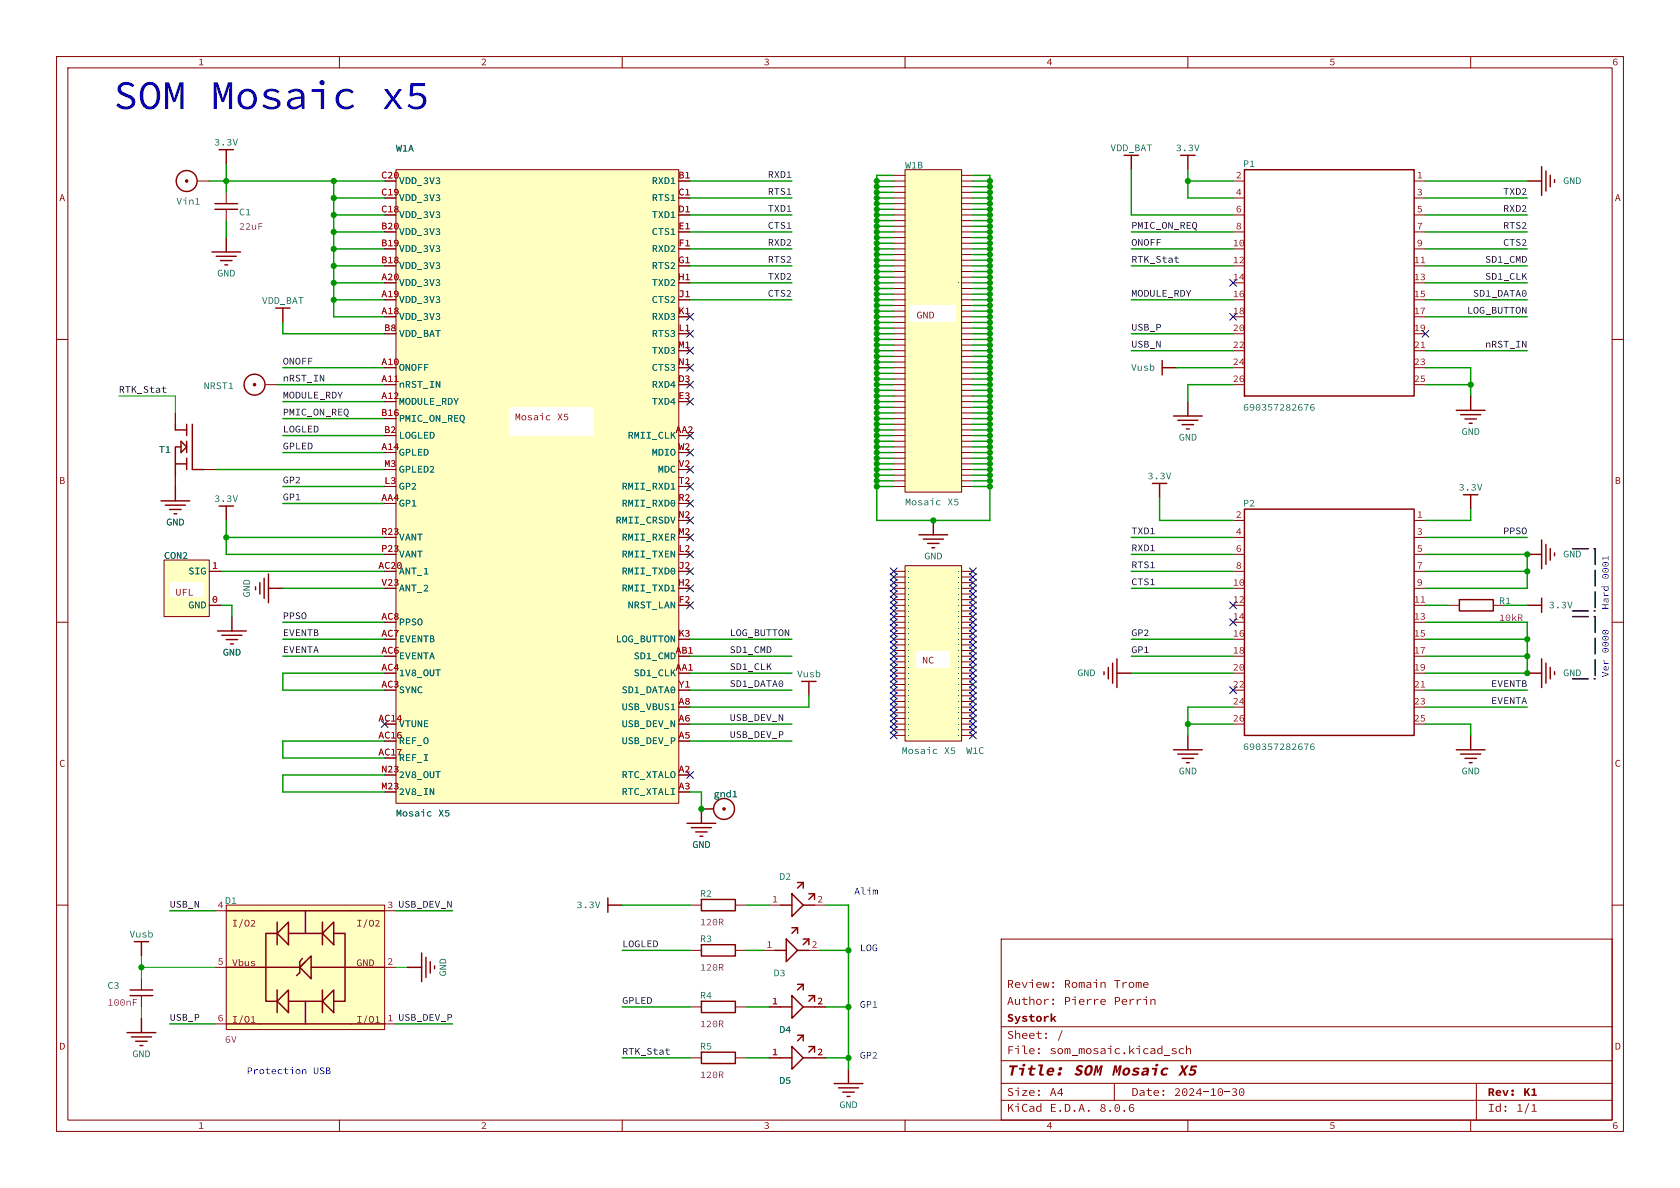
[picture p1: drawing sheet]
<svg xmlns="http://www.w3.org/2000/svg" width="297mm" height="210mm" viewBox="0 0 297 210" stroke-linecap="round" stroke-linejoin="round" font-family="sans-serif">
<defs><g id="words">
<g font-size="7.1" fill="#0000c2">
<text x="20.1" y="21.7">SOMMosaic</text>
<text x="67.3" y="21.7">x5</text>
</g>
<g font-size="2.8" fill="#840000">
<text x="178" y="191.1">Title:</text>
<text x="189.8" y="191.1">SOMMosaic</text>
<text x="208.2" y="191.1">X5</text>
</g>
<g font-size="2.1" fill="#840000">
<text x="178" y="178.3">Author:</text>
<text x="178" y="175.3">Review:</text>
<text x="188.1" y="178.3">Pierre</text>
<text x="188.1" y="175.3">Romain</text>
<text x="196.9" y="178.3">Perrin</text>
<text x="196.9" y="175.3">Trome</text>
<text x="178" y="184.3">Sheet:</text>
<text x="178" y="181.3">Systork</text>
<text x="186.8" y="184.3">/</text>
<text x="178" y="187">File:</text>
<text x="185.6" y="187">som_mosaic.kicad_sch</text>
<text x="178" y="197.2">KiCad</text>
<text x="178" y="194.4">Size:</text>
<text x="185.6" y="197.2">E.D.A.</text>
<text x="185.6" y="194.4">A4</text>
<text x="194.4" y="197.2">8.0.6</text>
<text x="200" y="194.4">Date:</text>
<text x="207.6" y="194.4">2024-10-30</text>
<text x="263" y="194.4">Rev:</text>
<text x="263" y="197.2">Id:</text>
<text x="268" y="197.2">1/1</text>
<text x="269.3" y="194.4">K1</text>
</g>
<g font-size="1.8" fill="#840000">
<text x="35" y="12.2">1</text>
<text x="85" y="12.2">2</text>
<text x="135" y="12.2">3</text>
<text x="185" y="12.2">4</text>
<text x="235" y="12.2">5</text>
<text x="285" y="12.2">6</text>
<text x="10.5" y="36.2">A</text>
<text x="285.5" y="36.2">A</text>
<text x="91" y="75.3">Mosaic</text>
<text x="10.5" y="86.2">B</text>
<text x="285.5" y="86.2">B</text>
<text x="10.5" y="136.2">C</text>
<text x="285.5" y="136.2">C</text>
<text x="41" y="164.4">I/O2</text>
<text x="63" y="164.4">I/O2</text>
<text x="63" y="181.4">I/O1</text>
<text x="10.5" y="186.2">D</text>
<text x="285.5" y="186.2">D</text>
<text x="35" y="200.2">1</text>
<text x="85" y="200.2">2</text>
<text x="135" y="200.2">3</text>
<text x="185" y="200.2">4</text>
<text x="235" y="200.2">5</text>
<text x="285" y="200.2">6</text>
</g>
<g font-size="1.8" fill="#006464">
<text x="37.9" y="26.3">3.3V</text>
<text x="70" y="27.4">W1A</text>
<text x="196.3" y="27.3">VDD_BAT</text>
<text x="207.9" y="27.3">3.3V</text>
<text x="70.5" y="33.1">VDD_3V3</text>
<text x="115.2" y="33.1">RXD1</text>
<text x="160" y="30.4">W1B</text>
<text x="219.7" y="30.1">P1</text>
<text x="276.3" y="33.1">GND</text>
<text x="31.2" y="36.8">Vin1</text>
<text x="42.3" y="38.7">C1</text>
<text x="70.5" y="39.1">VDD_3V3</text>
<text x="70.5" y="36.1">VDD_3V3</text>
<text x="115.2" y="36.1">RTS1</text>
<text x="115.2" y="39.1">TXD1</text>
<text x="70.5" y="45.1">VDD_3V3</text>
<text x="70.5" y="42.1">VDD_3V3</text>
<text x="115.2" y="42.1">CTS1</text>
<text x="115.2" y="45.1">RXD2</text>
<text x="38.4" y="49.5">GND</text>
<text x="70.5" y="51.1">VDD_3V3</text>
<text x="70.5" y="48.1">VDD_3V3</text>
<text x="115.2" y="48.1">RTS2</text>
<text x="115.2" y="51.1">TXD2</text>
<text x="46.3" y="54.3">VDD_BAT</text>
<text x="70.5" y="57.1">VDD_3V3</text>
<text x="70.5" y="54.1">VDD_3V3</text>
<text x="115.2" y="54.1">CTS2</text>
<text x="115.2" y="57.1">RXD3</text>
<text x="70.5" y="60.1">VDD_BAT</text>
<text x="115.2" y="60.1">RTS3</text>
<text x="115.2" y="63.1">TXD3</text>
<text x="36" y="69.4">NRST1</text>
<text x="70.5" y="66.1">ONOFF</text>
<text x="70.5" y="69.1">nRST_IN</text>
<text x="115.2" y="69.1">RXD4</text>
<text x="115.2" y="66.1">CTS3</text>
<text x="199.9" y="66.1">Vusb</text>
<text x="70.5" y="72.1">MODULE_RDY</text>
<text x="70.5" y="75.1">PMIC_ON_REQ</text>
<text x="115.2" y="72.1">TXD4</text>
<text x="219.7" y="73.2">690357282676</text>
<text x="258.4" y="77.5">GND</text>
<text x="28.1" y="80.6">T1</text>
<text x="70.5" y="81.1">GPLED</text>
<text x="70.5" y="78.1">LOGLED</text>
<text x="111" y="78.1">RMII_CLK</text>
<text x="115.2" y="81.1">MDIO</text>
<text x="208.4" y="78.5">GND</text>
<text x="37.9" y="89.3">3.3V</text>
<text x="70.5" y="87.1">GP2</text>
<text x="70.5" y="84.1">GPLED2</text>
<text x="109.9" y="87.1">RMII_RXD1</text>
<text x="116.3" y="84.1">MDC</text>
<text x="160" y="89.9">Mosaic</text>
<text x="167.5" y="89.9">X5</text>
<text x="202.9" y="85.3">3.3V</text>
<text x="257.9" y="87.3">3.3V</text>
<text x="29.4" y="93.5">GND</text>
<text x="70.5" y="90.1">GP1</text>
<text x="108.8" y="93.1">RMII_CRSDV</text>
<text x="109.9" y="90.1">RMII_RXD0</text>
<text x="219.7" y="90.1">P2</text>
<text x="29" y="99.4">CON2</text>
<text x="70.5" y="99.1">VANT</text>
<text x="70.5" y="96.1">VANT</text>
<text x="109.9" y="99.1">RMII_TXEN</text>
<text x="109.9" y="96.1">RMII_RXER</text>
<text x="163.4" y="99.5">GND</text>
<text x="276.3" y="99.1">GND</text>
<text x="33.3" y="102.1">SIG</text>
<text x="44.8" y="105.6" transform="rotate(-90 44.8 105.6)">GND</text>
<text x="70.5" y="102.1">ANT_1</text>
<text x="70.5" y="105.1">ANT_2</text>
<text x="109.9" y="105.1">RMII_TXD1</text>
<text x="109.9" y="102.1">RMII_TXD0</text>
<text x="265" y="107.4">R1</text>
<text x="33.3" y="108.1">GND</text>
<text x="70.5" y="111.1">PPSO</text>
<text x="111" y="108.1">NRST_LAN</text>
<text x="273.8" y="108.1">3.3V</text>
<text x="39.4" y="116.5">GND</text>
<text x="70.5" y="117.1">EVENTA</text>
<text x="70.5" y="114.1">EVENTB</text>
<text x="108.8" y="114.1">LOG_BUTTON</text>
<text x="112" y="117.1">SD1_CMD</text>
<text x="70.5" y="123.1">SYNC</text>
<text x="70.5" y="120.1">1V8_OUT</text>
<text x="109.9" y="123.1">SD1_DATA0</text>
<text x="112" y="120.1">SD1_CLK</text>
<text x="140.9" y="120.3">Vusb</text>
<text x="190.5" y="120.1">GND</text>
<text x="276.3" y="120.1">GND</text>
<text x="70.5" y="129.1">VTUNE</text>
<text x="109.9" y="129.1">USB_DEV_N</text>
<text x="109.9" y="126.1">USB_VBUS1</text>
<text x="70.5" y="132.1">REF_O</text>
<text x="70.5" y="135.1">REF_I</text>
<text x="109.9" y="132.1">USB_DEV_P</text>
<text x="159.4" y="133.9">Mosaic</text>
<text x="166.9" y="133.9">X5</text>
<text x="170.8" y="133.9">W1C</text>
<text x="208.4" y="137.5">GND</text>
<text x="219.7" y="133.2">690357282676</text>
<text x="258.4" y="137.5">GND</text>
<text x="70.5" y="141.1">2V8_IN</text>
<text x="70.5" y="138.1">2V8_OUT</text>
<text x="109.9" y="138.1">RTC_XTALO</text>
<text x="109.9" y="141.1">RTC_XTALI</text>
<text x="126.2" y="141.5">gnd1</text>
<text x="70" y="144.9">Mosaic</text>
<text x="77.5" y="144.9">X5</text>
<text x="122.4" y="150.5">GND</text>
<text x="38.5" y="160.7">4D1</text>
<text x="101.9" y="161.1">3.3V</text>
<text x="123.7" y="159.1">R2</text>
<text x="137.7" y="156.1">D2</text>
<text x="22.9" y="166.3">Vusb</text>
<text x="123.7" y="167.1">R3</text>
<text x="41" y="171.4">Vbus</text>
<text x="63" y="171.4">GND</text>
<text x="79.5" y="172.6" transform="rotate(-90 79.5 172.6)">GND</text>
<text x="136.7" y="173.2">D3</text>
<text x="19" y="175.4">C3</text>
<text x="123.7" y="177.1">R4</text>
<text x="41" y="181.4">I/O1</text>
<text x="137.7" y="183.2">D4</text>
<text x="23.4" y="187.5">GND</text>
<text x="123.7" y="186.1">R5</text>
<text x="137.7" y="192.2">D5</text>
<text x="148.4" y="196.5">GND</text>
</g>
<g font-size="1.8" fill="#a90000">
<text x="67.4" y="34.7">C19</text>
<text x="67.4" y="31.7">C20</text>
<text x="119.9" y="31.7">B1</text>
<text x="119.9" y="34.7">C1</text>
<text x="218.5" y="31.7">2</text>
<text x="218.5" y="34.7">4</text>
<text x="250.5" y="31.7">1</text>
<text x="250.5" y="34.7">3</text>
<text x="67.4" y="40.7">B20</text>
<text x="67.4" y="37.7">C18</text>
<text x="119.9" y="37.7">D1</text>
<text x="119.9" y="40.7">E1</text>
<text x="218.5" y="37.7">6</text>
<text x="218.5" y="40.7">8</text>
<text x="250.5" y="37.7">5</text>
<text x="250.5" y="40.7">7</text>
<text x="67.4" y="46.7">B18</text>
<text x="67.4" y="43.7">B19</text>
<text x="119.9" y="43.7">F1</text>
<text x="119.9" y="46.7">G1</text>
<text x="217.9" y="43.7">10</text>
<text x="217.9" y="46.7">12</text>
<text x="249.9" y="46.7">11</text>
<text x="250.5" y="43.7">9</text>
<text x="67.4" y="52.7">A19</text>
<text x="67.4" y="49.7">A20</text>
<text x="119.9" y="49.7">H1</text>
<text x="119.9" y="52.7">J1</text>
<text x="217.9" y="49.7">14</text>
<text x="217.9" y="52.7">16</text>
<text x="249.9" y="49.7">13</text>
<text x="249.9" y="52.7">15</text>
<text x="67.4" y="55.7">A18</text>
<text x="67.9" y="58.7">B8</text>
<text x="119.9" y="55.7">K1</text>
<text x="119.9" y="58.7">L1</text>
<text x="217.9" y="55.7">18</text>
<text x="217.9" y="58.7">20</text>
<text x="249.9" y="55.7">17</text>
<text x="249.9" y="58.7">19</text>
<text x="67.4" y="64.7">A10</text>
<text x="119.9" y="61.7">M1</text>
<text x="119.9" y="64.7">N1</text>
<text x="217.9" y="61.7">22</text>
<text x="217.9" y="64.7">24</text>
<text x="249.9" y="61.7">21</text>
<text x="249.9" y="64.7">23</text>
<text x="67.4" y="67.7">A11</text>
<text x="67.4" y="70.7">A12</text>
<text x="119.9" y="67.7">D3</text>
<text x="119.9" y="70.7">E3</text>
<text x="217.9" y="67.7">26</text>
<text x="249.9" y="67.7">25</text>
<text x="67.4" y="73.7">B16</text>
<text x="67.9" y="76.7">B2</text>
<text x="119.4" y="76.7">AA2</text>
<text x="67.4" y="79.7">A14</text>
<text x="67.9" y="82.7">M3</text>
<text x="119.9" y="82.7">V2</text>
<text x="119.9" y="79.7">W2</text>
<text x="67.4" y="88.7">AA4</text>
<text x="67.9" y="85.7">L3</text>
<text x="119.9" y="88.7">R2</text>
<text x="119.9" y="85.7">T2</text>
<text x="67.4" y="94.7">R23</text>
<text x="119.9" y="94.7">M2</text>
<text x="119.9" y="91.7">N2</text>
<text x="218.5" y="91.7">2</text>
<text x="218.5" y="94.7">4</text>
<text x="250.5" y="91.7">1</text>
<text x="250.5" y="94.7">3</text>
<text x="37.5" y="100.7">1</text>
<text x="66.9" y="100.7">AC20</text>
<text x="67.4" y="97.7">P23</text>
<text x="119.9" y="100.7">J2</text>
<text x="119.9" y="97.7">L2</text>
<text x="218.5" y="97.7">6</text>
<text x="218.5" y="100.7">8</text>
<text x="250.5" y="97.7">5</text>
<text x="250.5" y="100.7">7</text>
<text x="37.5" y="106.7">0</text>
<text x="67.4" y="103.7">V23</text>
<text x="119.9" y="106.7">F2</text>
<text x="119.9" y="103.7">H2</text>
<text x="217.9" y="103.7">10</text>
<text x="217.9" y="106.7">12</text>
<text x="249.9" y="106.7">11</text>
<text x="250.5" y="103.7">9</text>
<text x="67.4" y="112.7">AC7</text>
<text x="67.4" y="109.7">AC8</text>
<text x="119.9" y="112.7">K3</text>
<text x="217.9" y="109.7">14</text>
<text x="217.9" y="112.7">16</text>
<text x="249.9" y="109.7">13</text>
<text x="249.9" y="112.7">15</text>
<text x="67.4" y="118.7">AC4</text>
<text x="67.4" y="115.7">AC6</text>
<text x="119.4" y="118.7">AA1</text>
<text x="119.4" y="115.7">AB1</text>
<text x="217.9" y="115.7">18</text>
<text x="217.9" y="118.7">20</text>
<text x="249.9" y="115.7">17</text>
<text x="249.9" y="118.7">19</text>
<text x="67.4" y="121.7">AC3</text>
<text x="119.9" y="124.7">A8</text>
<text x="119.9" y="121.7">Y1</text>
<text x="217.9" y="121.7">22</text>
<text x="217.9" y="124.7">24</text>
<text x="249.9" y="121.7">21</text>
<text x="249.9" y="124.7">23</text>
<text x="66.9" y="127.7">AC14</text>
<text x="66.9" y="130.7">AC16</text>
<text x="119.9" y="130.7">A5</text>
<text x="119.9" y="127.7">A6</text>
<text x="217.9" y="127.7">26</text>
<text x="249.9" y="127.7">25</text>
<text x="66.9" y="133.7">AC17</text>
<text x="67.4" y="136.7">N23</text>
<text x="119.9" y="136.7">A2</text>
<text x="67.4" y="139.7">M23</text>
<text x="119.9" y="139.7">A3</text>
<text x="136.5" y="159.7">1</text>
<text x="144.5" y="159.7">2</text>
<text x="135.5" y="167.7">1</text>
<text x="143.5" y="167.7">2</text>
<text x="38.5" y="170.7">5</text>
<text x="68.5" y="170.7">2</text>
<text x="136.5" y="177.7">1</text>
<text x="144.5" y="177.7">2</text>
<text x="38.5" y="180.7">6</text>
<text x="136.5" y="186.7">1</text>
<text x="144.5" y="186.7">2</text>
</g>
<g font-size="1.8" fill="#0f0f0f">
<text x="135.7" y="34.7">RTS1</text>
<text x="135.7" y="31.7">RXD1</text>
<text x="265.7" y="34.7">TXD2</text>
<text x="135.7" y="37.7">TXD1</text>
<text x="135.7" y="40.7">CTS1</text>
<text x="200" y="40.7">PMIC_ON_REQ</text>
<text x="265.7" y="37.7">RXD2</text>
<text x="265.7" y="40.7">RTS2</text>
<text x="135.7" y="46.7">RTS2</text>
<text x="135.7" y="43.7">RXD2</text>
<text x="200" y="46.7">RTK_Stat</text>
<text x="200" y="43.7">ONOFF</text>
<text x="262.5" y="46.7">SD1_CMD</text>
<text x="265.7" y="43.7">CTS2</text>
<text x="135.7" y="49.7">TXD2</text>
<text x="135.7" y="52.7">CTS2</text>
<text x="200" y="52.7">MODULE_RDY</text>
<text x="260.4" y="52.7">SD1_DATA0</text>
<text x="262.5" y="49.7">SD1_CLK</text>
<text x="200" y="58.7">USB_P</text>
<text x="259.3" y="55.7">LOG_BUTTON</text>
<text x="50" y="64.7">ONOFF</text>
<text x="200" y="61.7">USB_N</text>
<text x="262.5" y="61.7">nRST_IN</text>
<text x="21" y="69.7">RTK_Stat</text>
<text x="50" y="67.7">nRST_IN</text>
<text x="50" y="70.7">MODULE_RDY</text>
<text x="50" y="76.7">LOGLED</text>
<text x="50" y="73.7">PMIC_ON_REQ</text>
<text x="50" y="79.7">GPLED</text>
<text x="50" y="85.7">GP2</text>
<text x="50" y="88.7">GP1</text>
<text x="200" y="94.7">TXD1</text>
<text x="265.7" y="94.7">PPSO</text>
<text x="200" y="97.7">RXD1</text>
<text x="200" y="100.7">RTS1</text>
<text x="200" y="103.7">CTS1</text>
<text x="50" y="112.7">EVENTB</text>
<text x="50" y="109.7">PPSO</text>
<text x="129" y="112.7">LOG_BUTTON</text>
<text x="200" y="112.7">GP2</text>
<text x="50" y="115.7">EVENTA</text>
<text x="129" y="118.7">SD1_CLK</text>
<text x="129" y="115.7">SD1_CMD</text>
<text x="200" y="115.7">GP1</text>
<text x="129" y="121.7">SD1_DATA0</text>
<text x="263.6" y="124.7">EVENTA</text>
<text x="263.6" y="121.7">EVENTB</text>
<text x="129" y="130.7">USB_DEV_P</text>
<text x="129" y="127.7">USB_DEV_N</text>
<text x="30" y="160.7">USB_N</text>
<text x="68.5" y="160.7">3 USB_DEV_N</text>
<text x="110" y="167.7">LOGLED</text>
<text x="110" y="177.7">GPLED</text>
<text x="30" y="180.7">USB_P</text>
<text x="68.5" y="180.7">1 USB_DEV_P</text>
<text x="110" y="186.7">RTK_Stat</text>
</g>
<g font-size="1.8" fill="#840084">
<text x="42.3" y="41.2">22uF</text>
<text x="265" y="110.4">10kR</text>
<text x="123.7" y="164.2">120R</text>
<text x="123.7" y="172.2">120R</text>
<text x="19" y="178.4">100nF</text>
<text x="39.7" y="184.9">6V</text>
<text x="123.7" y="182.2">120R</text>
<text x="123.7" y="191.2">120R</text>
</g>
<g font-size="1.8" fill="#0000c2">
<text x="284.6" y="107.8" transform="rotate(-90 284.6 107.8)">Hard</text>
<text x="284.6" y="102.4" transform="rotate(-90 284.6 102.4)">0001</text>
<text x="284.6" y="119.8" transform="rotate(-90 284.6 119.8)">Ver</text>
<text x="284.6" y="115.5" transform="rotate(-90 284.6 115.5)">0000</text>
<text x="151" y="158.4">Alim</text>
<text x="152" y="168.4">LOG</text>
<text x="152" y="178.4">GP1</text>
<text x="43.6" y="190.1">Protection</text>
<text x="55.3" y="190.1">USB</text>
<text x="152" y="187.4">GP2</text>
</g>
</g></defs>
<g fill="none" stroke="#840000" stroke-width=".18">
<path d="M10 10h277v190h-277zM12 12h273v186h-273zM60 10v2M110 10v2M160 10v2M210 10v2M260 10v2M10 60h2M285 60h2M10 110h2M285 110h2M10 160h2"/>
<path d="M285 160h2M177 166h108v32h-108zM60 198v2M110 198v2M160 198v2M210 198v2M260 198v2"/>
</g>
<g fill="#840000">
<path d="M219.2 192.5a.59 .59 0 0 1 .7 .1 .59 .59 0 0 1 .1 .8 .49 .49 0 0 1-.7 .3 .49 .49 0 0 1-.3-.6h.2a.37 .37 0 0 0 .3 .5 .37 .37 0 0 0 .3-.5 .37 .37 0 0 0-.3-.6 .37 .37 0 0 0-.3 .6h-.2v-.2z"/>
<circle cx="205.7" cy="192.8" r=".18"/>
<circle cx="205.7" cy="193.6" r=".18"/>
<circle cx="219.5" cy="193" r=".14"/>
</g>
<path d="M177 194.5h108" fill="none" stroke="#840000" stroke-width=".18"/>
<g fill="#840000">
<path d="M199.8 195.3l.3-.1 .4 .1-.1 .1-.3-.1-.2 .1-.2 .5a.45 .45 0 0 1 .7 0 .45 .45 0 0 1-.2 .7 .45 .45 0 0 1-.6-.4v-.2h.1a.31 .31 0 0 0 .2 .5 .31 .31 0 0 0 .4-.3 .31 .31 0 0 0-.3-.4l-.2 .2a.22 .22 0 0 1-.3-.2 .22 .22 0 0 1 .1-.2z"/>
<circle cx="192.5" cy="196.4" r=".18"/>
</g>
<path d="M177 191.5h108" fill="none" stroke="#840000" stroke-width=".18"/>
<g fill="#840000">
<path d="M270.8 195.3l.5-.1v1.2h.4v.1h-.9v-.1h.3v-1h-.3z"/>
<circle cx="183.7" cy="192.8" r=".18"/>
<circle cx="183.7" cy="193.6" r=".18"/>
<circle cx="266.1" cy="195.6" r=".17"/>
<circle cx="266.1" cy="196.4" r=".17"/>
</g>
<path d="M177 187.5h108" fill="none" stroke="#840000" stroke-width=".18"/>
<g fill="#840000">
<path d="M185.3 188.9a.6 .6 0 0 1 .8-.2 .6 .6 0 0 1 .2 .8h-.9a.41 .41 0 0 0 .3 .4 .41 .41 0 0 0 .4-.1l.1 .2a.68 .68 0 0 1-.9 .1 .68 .68 0 0 1-.2-.8h.9a.29 .29 0 0 0-.3-.3 .29 .29 0 0 0-.2 .3h-.4z"/>
<path d="M182.1 185.4a.48 .48 0 0 1 .6-.1 .48 .48 0 0 1 .2 .6h-.8l.2 .3 .5-.1 .1 .1a.57 .57 0 0 1-.7 .1 .57 .57 0 0 1-.3-.6h.9a.33 .33 0 0 0-.4-.3 .33 .33 0 0 0-.3 .3h-.2z"/>
<path d="M207.2 185.4l.4-.1 .4 .1-.2 .1a.23 .23 0 0 0-.3-.1 .23 .23 0 0 0-.1 .3h.2a.36 .36 0 0 1 .5 .4 .36 .36 0 0 1-.6 .2l-.4-.1 .1-.1 .3 .1a.19 .19 0 0 0 .3 0 .19 .19 0 0 0 0-.3l-.4-.1a.27 .27 0 0 1-.2-.4z"/>
<path d="M208.5 185.5l.5-.2 .3 .1-.1 .1a.4 .4 0 0 0-.5 .1 .4 .4 0 0 0 0 .5 .4 .4 0 0 0 .6 0v.1a.56 .56 0 0 1-.7 0 .56 .56 0 0 1-.1-.7z"/>
<path d="M209.7 184.8h.1v.7l.3-.2a.35 .35 0 0 1 .5 .4v.6h-.2v-.6a.28 .28 0 0 0-.2-.3 .28 .28 0 0 0-.4 .2v.7h-.1z"/>
<circle cx="181" cy="188.3" r=".27"/>
<circle cx="187.5" cy="189" r=".32"/>
<circle cx="187.3" cy="189.9" r=".32"/>
<circle cx="204.5" cy="188.3" r=".27"/>
<circle cx="183.7" cy="185.4" r=".18"/>
<circle cx="183.7" cy="186.2" r=".18"/>
</g>
<path d="M177 181.5h108" fill="none" stroke="#840000" stroke-width=".18"/>
<g fill="#840000">
<path d="M185.7 179.2h.3v.8l.4-.4h.4l-.4 .4 .4 .6h-.4l-.2-.4-.2 .2v.2h-.3z"/>
<path d="M184.6 176.6h.1l.1 .2 .3-.2h.3v.2h-.3l-.3 .2v.6h-.2z"/>
<path d="M194.7 176.7a.48 .48 0 0 1 .6-.1 .48 .48 0 0 1 .2 .6h-.8l.2 .3 .5-.1 .1 .1a.57 .57 0 0 1-.7 .1 .57 .57 0 0 1-.3-.6h.8a.33 .33 0 0 0-.3-.3 .33 .33 0 0 0-.3 .3h-.2z"/>
<path d="M203.4 176.6h.1v.2l.3-.2a.35 .35 0 0 1 .5 .4v.6h-.2v-.6a.28 .28 0 0 0-.2-.3 .28 .28 0 0 0-.4 .2v.7h-.1z"/>
<circle cx="184.9" cy="182.7" r=".18"/>
<circle cx="184.9" cy="183.5" r=".18"/>
<circle cx="186.2" cy="176.7" r=".18"/>
<circle cx="186.2" cy="177.5" r=".18"/>
<circle cx="186.2" cy="173.7" r=".18"/>
<circle cx="186.2" cy="174.5" r=".18"/>
</g>
<path d="M250 32h2M197 191.5v3M261 191.5v6.5" fill="none" stroke="#840000" stroke-width=".18"/>
<path d="M220 30h30v40h-30zM40 89.5v2.5" fill="none" stroke="#840000" stroke-width=".25"/>
<circle cx="220.5" cy="44" r="0" fill="#006464"/>
<path d="M218 32h2" fill="none" stroke="#840000" stroke-width=".18"/>
<circle cx="220.5" cy="59" r="0" fill="#006464"/>
<path d="M250 38h2" fill="none" stroke="#840000" stroke-width=".18"/>
<path d="M250 44h2" fill="none" stroke="#840000" stroke-width=".18"/>
<path d="M231.8 71.5l.3-.1 .3 .1-.5 .1-.2 .4a.38 .38 0 0 1 .6 0 .38 .38 0 0 1-.1 .6 .38 .38 0 0 1-.5-.3l-.1-.2h.1a.27 .27 0 0 0 .2 .4 .27 .27 0 0 0 .4-.2 .27 .27 0 0 0-.3-.3 .18 .18 0 0 1-.3 .1 .18 .18 0 0 1-.1-.2z" fill="#006464"/>
<path d="M124 159h6v2h-6z" fill="none" stroke="#840000" stroke-width=".25"/>
<path d="M122 160h2" fill="none" stroke="#840000" stroke-width=".18"/>
<path d="M130 160h2" fill="none" stroke="#840000" stroke-width=".18"/>
<path d="M138 160h2M140 158l2 2-2 2zM141 156h1v1M142 160h2M142 156l-1 1M143 158h1v1M144 158l-1 1" fill="none" stroke="#840000" stroke-width=".25"/>
<path d="M136 160h2" fill="none" stroke="#840000" stroke-width=".18"/>
<path d="M144 160h2" fill="none" stroke="#840000" stroke-width=".18"/>
<path d="M137 168h2M139 166l2 2-2 2zM140 164h1v1M141 168h2M141 164l-1 1M142 166h1v1M143 166l-1 1" fill="none" stroke="#840000" stroke-width=".25"/>
<path d="M135 168h2" fill="none" stroke="#840000" stroke-width=".18"/>
<path d="M143 168h2" fill="none" stroke="#840000" stroke-width=".18"/>
<path d="M124 167h6v2h-6z" fill="none" stroke="#840000" stroke-width=".25"/>
<path d="M122 168h2" fill="none" stroke="#840000" stroke-width=".18"/>
<path d="M130 168h2" fill="none" stroke="#840000" stroke-width=".18"/>
<circle cx="128" cy="143" r=".22" fill="#840000" stroke="#840000" stroke-width=".18"/>
<circle cx="128" cy="143" r="1.85" fill="none" stroke="#840000" stroke-width=".25"/>
<path d="M124 143h2" fill="none" stroke="#840000" stroke-width=".18"/>
<path d="M121.5 145.5h5M122.2 146.3h3.6M123 147.1h2M123.7 147.8h.6M124 143v2.5M124 177h6v2h-6z" fill="none" stroke="#840000" stroke-width=".25"/>
<path d="M122 178h2" fill="none" stroke="#840000" stroke-width=".18"/>
<path d="M130 178h2" fill="none" stroke="#840000" stroke-width=".18"/>
<path d="M124 186h6v2h-6z" fill="none" stroke="#840000" stroke-width=".25"/>
<path d="M122 187h2" fill="none" stroke="#840000" stroke-width=".18"/>
<path d="M130 187h2" fill="none" stroke="#840000" stroke-width=".18"/>
<path d="M138 178h2M140 176l2 2-2 2zM141 174h1v1M142 178h2M142 174l-1 1M143 176h1v1M144 176l-1 1" fill="none" stroke="#840000" stroke-width=".25"/>
<path d="M136 178h2" fill="none" stroke="#840000" stroke-width=".18"/>
<path d="M144 178h2" fill="none" stroke="#840000" stroke-width=".18"/>
<path d="M257.5 72.5h5M258.2 73.3h3.6M259 74.1h2M259.7 74.8h.6M260 70v2.5M28.5 88.5h5M29.2 89.3h3.6M30 90.1h2M30.7 90.8h.6M31 86v2.5" fill="none" stroke="#840000" stroke-width=".25"/>
<path d="M29 99h8v10h-8z" fill="#ffffc2"/>
<path d="M30 103h6v2.5h-6z" fill="#fff"/>
<path d="M29 99h8v10h-8z" fill="none" stroke="#800000" stroke-width=".18"/>
<g fill="#840000">
<path d="M31.2 104.1h.1v.8a.25 .25 0 0 0 .3 .3 .25 .25 0 0 0 .2-.4v-.7h.1v.7a.4 .4 0 0 1-.4 .5 .4 .4 0 0 1-.3-.5z"/>
<path d="M32.3 104.1h.7v.1h-.5v.4h.4v.2h-.4v.5h-.2z"/>
<path d="M33.4 104.1h.1v1.1h.6v.1h-.7z"/>
</g>
<path d="M37 101h2" fill="none" stroke="#840000" stroke-width=".18"/>
<path d="M107.5 158.7v2.6M107.5 160h2.5" fill="none" stroke="#840000" stroke-width=".25"/>
<path d="M160 30h10v57h-10z" fill="#ffffc2"/>
<path d="M161 54h8v3h-8z" fill="#fff"/>
<path d="M160 30h10v57h-10z" fill="none" stroke="#800000" stroke-width=".18"/>
<g fill="#840000">
<path d="M162.3 55.2l.4-.1 .2 .1v.1a.42 .42 0 0 0-.6 .4 .42 .42 0 0 0 .5 .4v-.3h-.2v-.1h.4v.5a.58 .58 0 0 1-.8-.2 .58 .58 0 0 1 .1-.8z"/>
<path d="M163.2 55.1h.2l.5 1v-1h.1v1.2h-.2l-.4-1v1h-.2z"/>
<path d="M164.3 55.1h.3a.59 .59 0 0 1 .5 .6 .59 .59 0 0 1-.5 .6h-.3v-.1a.49 .49 0 0 0 .7-.4 .49 .49 0 0 0-.6-.6v1h-.1z"/>
</g>
<path d="M158 33h2" fill="none" stroke="#840000" stroke-width=".18"/>
<path d="M158 34h2" fill="none" stroke="#840000" stroke-width=".18"/>
<path d="M158 35h2" fill="none" stroke="#840000" stroke-width=".18"/>
<path d="M158 36h2" fill="none" stroke="#840000" stroke-width=".18"/>
<path d="M158 37h2" fill="none" stroke="#840000" stroke-width=".18"/>
<path d="M158 38h2" fill="none" stroke="#840000" stroke-width=".18"/>
<path d="M158 31h2" fill="none" stroke="#840000" stroke-width=".18"/>
<path d="M158 32h2" fill="none" stroke="#840000" stroke-width=".18"/>
<path d="M170 66h2" fill="none" stroke="#840000" stroke-width=".18"/>
<path d="M170 65h2" fill="none" stroke="#840000" stroke-width=".18"/>
<path d="M170 64h2" fill="none" stroke="#840000" stroke-width=".18"/>
<path d="M170 63h2" fill="none" stroke="#840000" stroke-width=".18"/>
<path d="M170 62h2" fill="none" stroke="#840000" stroke-width=".18"/>
<path d="M170 61h2" fill="none" stroke="#840000" stroke-width=".18"/>
<path d="M170 60h2" fill="none" stroke="#840000" stroke-width=".18"/>
<path d="M170 59h2" fill="none" stroke="#840000" stroke-width=".18"/>
<circle cx="171" cy="58.7" r="0" fill="#a90000"/>
<path d="M170 58h2" fill="none" stroke="#840000" stroke-width=".18"/>
<path d="M170 57h2" fill="none" stroke="#840000" stroke-width=".18"/>
<path d="M170 56h2" fill="none" stroke="#840000" stroke-width=".18"/>
<path d="M170 48h2" fill="none" stroke="#840000" stroke-width=".18"/>
<path d="M170 47h2" fill="none" stroke="#840000" stroke-width=".18"/>
<path d="M170 46h2" fill="none" stroke="#840000" stroke-width=".18"/>
<path d="M170 45h2" fill="none" stroke="#840000" stroke-width=".18"/>
<path d="M170 44h2" fill="none" stroke="#840000" stroke-width=".18"/>
<path d="M170 43h2" fill="none" stroke="#840000" stroke-width=".18"/>
<path d="M170 42h2" fill="none" stroke="#840000" stroke-width=".18"/>
<path d="M170 55h2" fill="none" stroke="#840000" stroke-width=".18"/>
<path d="M170 41h2" fill="none" stroke="#840000" stroke-width=".18"/>
<circle cx="171" cy="40.7" r="0" fill="#a90000"/>
<path d="M170 40h2" fill="none" stroke="#840000" stroke-width=".18"/>
<path d="M170 39h2" fill="none" stroke="#840000" stroke-width=".18"/>
<path d="M170 38h2" fill="none" stroke="#840000" stroke-width=".18"/>
<path d="M170 54h2" fill="none" stroke="#840000" stroke-width=".18"/>
<path d="M170 53h2" fill="none" stroke="#840000" stroke-width=".18"/>
<path d="M170 52h2" fill="none" stroke="#840000" stroke-width=".18"/>
<path d="M170 51h2" fill="none" stroke="#840000" stroke-width=".18"/>
<path d="M170 50h2" fill="none" stroke="#840000" stroke-width=".18"/>
<path d="M170 49h2" fill="none" stroke="#840000" stroke-width=".18"/>
<path d="M170 37h2" fill="none" stroke="#840000" stroke-width=".18"/>
<path d="M170 36h2" fill="none" stroke="#840000" stroke-width=".18"/>
<path d="M170 35h2" fill="none" stroke="#840000" stroke-width=".18"/>
<path d="M170 34h2" fill="none" stroke="#840000" stroke-width=".18"/>
<path d="M170 33h2" fill="none" stroke="#840000" stroke-width=".18"/>
<path d="M170 32h2" fill="none" stroke="#840000" stroke-width=".18"/>
<path d="M170 31h2" fill="none" stroke="#840000" stroke-width=".18"/>
<path d="M158 43h2" fill="none" stroke="#840000" stroke-width=".18"/>
<path d="M158 44h2" fill="none" stroke="#840000" stroke-width=".18"/>
<path d="M158 45h2" fill="none" stroke="#840000" stroke-width=".18"/>
<path d="M158 39h2" fill="none" stroke="#840000" stroke-width=".18"/>
<path d="M158 40h2" fill="none" stroke="#840000" stroke-width=".18"/>
<path d="M158 41h2" fill="none" stroke="#840000" stroke-width=".18"/>
<path d="M158 42h2" fill="none" stroke="#840000" stroke-width=".18"/>
<path d="M158 48h2" fill="none" stroke="#840000" stroke-width=".18"/>
<path d="M158 49h2" fill="none" stroke="#840000" stroke-width=".18"/>
<path d="M158 50h2" fill="none" stroke="#840000" stroke-width=".18"/>
<path d="M158 51h2" fill="none" stroke="#840000" stroke-width=".18"/>
<path d="M158 46h2" fill="none" stroke="#840000" stroke-width=".18"/>
<path d="M158 47h2" fill="none" stroke="#840000" stroke-width=".18"/>
<path d="M158 52h2" fill="none" stroke="#840000" stroke-width=".18"/>
<path d="M158 53h2" fill="none" stroke="#840000" stroke-width=".18"/>
<path d="M158 54h2" fill="none" stroke="#840000" stroke-width=".18"/>
<path d="M158 55h2" fill="none" stroke="#840000" stroke-width=".18"/>
<path d="M158 56h2" fill="none" stroke="#840000" stroke-width=".18"/>
<path d="M158 57h2" fill="none" stroke="#840000" stroke-width=".18"/>
<path d="M158 58h2" fill="none" stroke="#840000" stroke-width=".18"/>
<path d="M158 59h2" fill="none" stroke="#840000" stroke-width=".18"/>
<path d="M158 60h2" fill="none" stroke="#840000" stroke-width=".18"/>
<path d="M158 61h2" fill="none" stroke="#840000" stroke-width=".18"/>
<path d="M158 62h2" fill="none" stroke="#840000" stroke-width=".18"/>
<path d="M158 63h2" fill="none" stroke="#840000" stroke-width=".18"/>
<path d="M158 64h2" fill="none" stroke="#840000" stroke-width=".18"/>
<path d="M158 65h2" fill="none" stroke="#840000" stroke-width=".18"/>
<path d="M158 66h2" fill="none" stroke="#840000" stroke-width=".18"/>
<path d="M158 67h2" fill="none" stroke="#840000" stroke-width=".18"/>
<path d="M158 68h2" fill="none" stroke="#840000" stroke-width=".18"/>
<path d="M158 69h2" fill="none" stroke="#840000" stroke-width=".18"/>
<path d="M158 70h2" fill="none" stroke="#840000" stroke-width=".18"/>
<path d="M158 71h2" fill="none" stroke="#840000" stroke-width=".18"/>
<path d="M158 72h2" fill="none" stroke="#840000" stroke-width=".18"/>
<path d="M158 73h2" fill="none" stroke="#840000" stroke-width=".18"/>
<path d="M158 74h2" fill="none" stroke="#840000" stroke-width=".18"/>
<path d="M158 75h2" fill="none" stroke="#840000" stroke-width=".18"/>
<path d="M158 76h2" fill="none" stroke="#840000" stroke-width=".18"/>
<path d="M158 77h2" fill="none" stroke="#840000" stroke-width=".18"/>
<path d="M158 78h2" fill="none" stroke="#840000" stroke-width=".18"/>
<path d="M158 79h2" fill="none" stroke="#840000" stroke-width=".18"/>
<path d="M158 80h2" fill="none" stroke="#840000" stroke-width=".18"/>
<path d="M158 81h2" fill="none" stroke="#840000" stroke-width=".18"/>
<path d="M158 82h2" fill="none" stroke="#840000" stroke-width=".18"/>
<path d="M158 83h2" fill="none" stroke="#840000" stroke-width=".18"/>
<path d="M158 84h2" fill="none" stroke="#840000" stroke-width=".18"/>
<path d="M158 86h2" fill="none" stroke="#840000" stroke-width=".18"/>
<path d="M170 86h2" fill="none" stroke="#840000" stroke-width=".18"/>
<path d="M158 85h2" fill="none" stroke="#840000" stroke-width=".18"/>
<path d="M170 84h2" fill="none" stroke="#840000" stroke-width=".18"/>
<path d="M170 83h2" fill="none" stroke="#840000" stroke-width=".18"/>
<path d="M170 85h2" fill="none" stroke="#840000" stroke-width=".18"/>
<path d="M170 82h2" fill="none" stroke="#840000" stroke-width=".18"/>
<path d="M170 81h2" fill="none" stroke="#840000" stroke-width=".18"/>
<path d="M170 80h2" fill="none" stroke="#840000" stroke-width=".18"/>
<path d="M170 79h2" fill="none" stroke="#840000" stroke-width=".18"/>
<path d="M170 78h2" fill="none" stroke="#840000" stroke-width=".18"/>
<path d="M170 77h2" fill="none" stroke="#840000" stroke-width=".18"/>
<path d="M170 76h2" fill="none" stroke="#840000" stroke-width=".18"/>
<path d="M170 75h2" fill="none" stroke="#840000" stroke-width=".18"/>
<path d="M170 74h2" fill="none" stroke="#840000" stroke-width=".18"/>
<path d="M170 73h2" fill="none" stroke="#840000" stroke-width=".18"/>
<path d="M170 72h2" fill="none" stroke="#840000" stroke-width=".18"/>
<path d="M170 71h2" fill="none" stroke="#840000" stroke-width=".18"/>
<path d="M170 70h2" fill="none" stroke="#840000" stroke-width=".18"/>
<path d="M170 69h2" fill="none" stroke="#840000" stroke-width=".18"/>
<path d="M170 68h2" fill="none" stroke="#840000" stroke-width=".18"/>
<path d="M170 67h2" fill="none" stroke="#840000" stroke-width=".18"/>
<path d="M165.6 88.6l.4-.2 .3 .2h-.1a.34 .34 0 0 0-.5 .1 .34 .34 0 0 0 0 .4 .34 .34 0 0 0 .5 0l.1 .1a.47 .47 0 0 1-.7 0 .47 .47 0 0 1 0-.6z" fill="#006464"/>
<path d="M143 120.5v2.5" fill="none" stroke="#840000" stroke-width=".25"/>
<path d="M70 30h50v112h-50z" fill="#ffffc2"/>
<path d="M90 72h15v5h-15z" fill="#fff"/>
<path d="M70 30h50v112h-50z" fill="none" stroke="#800000" stroke-width=".18"/>
<g fill="#840000">
<path d="M91.1 73.1h.2l.2 .7 .3-.7h.2v1.2h-.2v-1l-.2 .7h-.1l-.2-.7v1h-.2z"/>
<path d="M96.6 73.5l.4-.1 .3 .1-.1 .1a.34 .34 0 0 0-.5 0 .34 .34 0 0 0 .1 .5 .34 .34 0 0 0 .4 0l.1 .1a.47 .47 0 0 1-.7 0 .47 .47 0 0 1 0-.7z"/>
<path d="M98.6 73.1h.2l.2 .5 .3-.5h.1l-.3 .6 .3 .6h-.1l-.3-.5-.3 .5h-.1l.3-.6z"/>
<path d="M99.8 73.2h.6v.1h-.5v.3a.41 .41 0 0 1 .5 .2 .41 .41 0 0 1-.1 .5 .41 .41 0 0 1-.5-.1h-.2l.1-.1a.29 .29 0 0 0 .4 .2 .29 .29 0 0 0 .2-.4 .29 .29 0 0 0-.4-.2h-.2z"/>
<circle cx="95.9" cy="73.1" r=".12"/>
</g>
<path d="M75.6 143.6l.4-.2 .3 .2h-.1a.34 .34 0 0 0-.5 .1 .34 .34 0 0 0 0 .4 .34 .34 0 0 0 .5 0l.1 .1a.47 .47 0 0 1-.7 0 .47 .47 0 0 1 0-.6z" fill="#006464"/>
<path d="M23 176h4M23 175h4" fill="none" stroke="#840000" stroke-width=".25"/>
<path d="M25 176v2" fill="none" stroke="#840000" stroke-width=".18"/>
<path d="M25 173v2" fill="none" stroke="#840000" stroke-width=".18"/>
<path d="M207.5 73.5h5M208.2 74.3h3.6M209 75.1h2M209.7 75.8h.6M210 71v2.5M25 166.5v2.5M25 180v2.5M22.5 182.5h5M23.2 183.3h3.6M24 184.1h2M24.7 184.8h.6" fill="none" stroke="#840000" stroke-width=".25"/>
<path d="M160 100h10v31h-10z" fill="#ffffc2"/>
<path d="M162 115h6v3h-6z" fill="#fff"/>
<path d="M160 100h10v31h-10z" fill="none" stroke="#800000" stroke-width=".18"/>
<g fill="#840000">
<path d="M163.2 116.1h.1l.5 1v-1h.1v1.2h-.1l-.5-1v1h-.1z"/>
<path d="M164.4 116.2l.4-.1 .2 .1v.1a.41 .41 0 0 0-.6 .4 .41 .41 0 0 0 .6 .3l.1 .1a.57 .57 0 0 1-.8-.1 .57 .57 0 0 1 .1-.8z"/>
</g>
<path d="M170 129h2" fill="none" stroke="#840000" stroke-width=".18"/>
<path d="M170 130h2" fill="none" stroke="#840000" stroke-width=".18"/>
<path d="M158 117h2" fill="none" stroke="#840000" stroke-width=".18"/>
<circle cx="159" cy="116.7" r="0" fill="#a90000"/>
<path d="M158 118h2" fill="none" stroke="#840000" stroke-width=".18"/>
<path d="M158 119h2" fill="none" stroke="#840000" stroke-width=".18"/>
<path d="M158 111h2" fill="none" stroke="#840000" stroke-width=".18"/>
<path d="M158 112h2" fill="none" stroke="#840000" stroke-width=".18"/>
<path d="M158 113h2" fill="none" stroke="#840000" stroke-width=".18"/>
<path d="M158 114h2" fill="none" stroke="#840000" stroke-width=".18"/>
<path d="M158 115h2" fill="none" stroke="#840000" stroke-width=".18"/>
<path d="M158 116h2" fill="none" stroke="#840000" stroke-width=".18"/>
<path d="M158 121h2" fill="none" stroke="#840000" stroke-width=".18"/>
<circle cx="159" cy="120.7" r="0" fill="#a90000"/>
<path d="M158 122h2" fill="none" stroke="#840000" stroke-width=".18"/>
<path d="M158 123h2" fill="none" stroke="#840000" stroke-width=".18"/>
<path d="M158 120h2" fill="none" stroke="#840000" stroke-width=".18"/>
<path d="M158 124h2" fill="none" stroke="#840000" stroke-width=".18"/>
<path d="M158 128h2" fill="none" stroke="#840000" stroke-width=".18"/>
<circle cx="159" cy="127.7" r="0" fill="#a90000"/>
<path d="M158 129h2" fill="none" stroke="#840000" stroke-width=".18"/>
<path d="M158 130h2" fill="none" stroke="#840000" stroke-width=".18"/>
<path d="M158 125h2" fill="none" stroke="#840000" stroke-width=".18"/>
<path d="M158 126h2" fill="none" stroke="#840000" stroke-width=".18"/>
<path d="M158 127h2" fill="none" stroke="#840000" stroke-width=".18"/>
<path d="M170 126h2" fill="none" stroke="#840000" stroke-width=".18"/>
<circle cx="171" cy="125.7" r="0" fill="#a90000"/>
<path d="M170 125h2" fill="none" stroke="#840000" stroke-width=".18"/>
<path d="M170 124h2" fill="none" stroke="#840000" stroke-width=".18"/>
<path d="M170 123h2" fill="none" stroke="#840000" stroke-width=".18"/>
<path d="M170 122h2" fill="none" stroke="#840000" stroke-width=".18"/>
<path d="M170 121h2" fill="none" stroke="#840000" stroke-width=".18"/>
<path d="M170 120h2" fill="none" stroke="#840000" stroke-width=".18"/>
<path d="M170 128h2" fill="none" stroke="#840000" stroke-width=".18"/>
<path d="M170 127h2" fill="none" stroke="#840000" stroke-width=".18"/>
<path d="M170 113h2" fill="none" stroke="#840000" stroke-width=".18"/>
<circle cx="171" cy="112.7" r="0" fill="#a90000"/>
<path d="M170 112h2" fill="none" stroke="#840000" stroke-width=".18"/>
<path d="M170 111h2" fill="none" stroke="#840000" stroke-width=".18"/>
<path d="M170 110h2" fill="none" stroke="#840000" stroke-width=".18"/>
<path d="M170 109h2" fill="none" stroke="#840000" stroke-width=".18"/>
<path d="M170 119h2" fill="none" stroke="#840000" stroke-width=".18"/>
<path d="M170 108h2" fill="none" stroke="#840000" stroke-width=".18"/>
<path d="M170 107h2" fill="none" stroke="#840000" stroke-width=".18"/>
<path d="M170 118h2" fill="none" stroke="#840000" stroke-width=".18"/>
<path d="M170 117h2" fill="none" stroke="#840000" stroke-width=".18"/>
<path d="M170 116h2" fill="none" stroke="#840000" stroke-width=".18"/>
<path d="M170 115h2" fill="none" stroke="#840000" stroke-width=".18"/>
<path d="M170 114h2" fill="none" stroke="#840000" stroke-width=".18"/>
<path d="M170 106h2" fill="none" stroke="#840000" stroke-width=".18"/>
<path d="M170 104h2" fill="none" stroke="#840000" stroke-width=".18"/>
<path d="M170 105h2" fill="none" stroke="#840000" stroke-width=".18"/>
<path d="M170 103h2" fill="none" stroke="#840000" stroke-width=".18"/>
<path d="M170 102h2" fill="none" stroke="#840000" stroke-width=".18"/>
<path d="M170 101h2" fill="none" stroke="#840000" stroke-width=".18"/>
<path d="M158 101h2" fill="none" stroke="#840000" stroke-width=".18"/>
<path d="M158 102h2" fill="none" stroke="#840000" stroke-width=".18"/>
<path d="M158 103h2" fill="none" stroke="#840000" stroke-width=".18"/>
<path d="M158 104h2" fill="none" stroke="#840000" stroke-width=".18"/>
<path d="M158 105h2" fill="none" stroke="#840000" stroke-width=".18"/>
<path d="M158 106h2" fill="none" stroke="#840000" stroke-width=".18"/>
<path d="M158 107h2" fill="none" stroke="#840000" stroke-width=".18"/>
<path d="M158 108h2" fill="none" stroke="#840000" stroke-width=".18"/>
<path d="M158 109h2" fill="none" stroke="#840000" stroke-width=".18"/>
<path d="M158 110h2" fill="none" stroke="#840000" stroke-width=".18"/>
<path d="M165 132.5l.4-.1 .3 .1-.1 .1a.34 .34 0 0 0-.5 0 .34 .34 0 0 0 0 .5 .34 .34 0 0 0 .5 0l.1 .1a.47 .47 0 0 1-.7 0 .47 .47 0 0 1 0-.7z" fill="#006464"/>
<g fill="none" stroke="#840000" stroke-width=".25">
<path d="M200 27.5v2.5M210 27.5v2.5M220 90h30v40h-30zM207.5 132.5h5M208.2 133.3h3.6M209 134.1h2M209.7 134.8h.6M210 130v2.5M257.5 132.5h5M258.2 133.3h3.6M259 134.1h2M259.7 134.8h.6"/>
<path d="M260 130v2.5"/>
</g>
<path d="M250 92h2" fill="none" stroke="#840000" stroke-width=".18"/>
<circle cx="220.5" cy="104" r="0" fill="#006464"/>
<path d="M218 92h2" fill="none" stroke="#840000" stroke-width=".18"/>
<circle cx="220.5" cy="119" r="0" fill="#006464"/>
<path d="M250 98h2" fill="none" stroke="#840000" stroke-width=".18"/>
<path d="M250 104h2" fill="none" stroke="#840000" stroke-width=".18"/>
<path d="M231.8 131.5l.3-.1 .3 .1-.5 .1-.2 .4a.38 .38 0 0 1 .6 0 .38 .38 0 0 1-.1 .6 .38 .38 0 0 1-.5-.3l-.1-.2h.1a.27 .27 0 0 0 .2 .4 .27 .27 0 0 0 .4-.2 .27 .27 0 0 0-.3-.3 .18 .18 0 0 1-.3 .1 .18 .18 0 0 1-.1-.2z" fill="#006464"/>
<path d="M205.5 63.7v2.6M205.5 65h2.5M205 85.5v2.5M270 119h2.5M272.5 116.5v5M273.3 117.2v3.6M274.1 118v2M274.8 118.7v.6" fill="none" stroke="#840000" stroke-width=".25"/>
<path d="M40 160h28v22h-28z" fill="#ffffc2"/>
<g fill="none" stroke="#840000" stroke-width=".25">
<path d="M40 161h28M49 165h-2v12h2M49 163v4M49 175v4M51 175v4l-2-2zM51 163v4l-2-2zM51 177h6M51 165h6M53 172l-.6 .5M53 171l2-2v4zM53.5 169.4l-.5 .6v2M54 170l-1 1h-13"/>
<path d="M54 161v4M54 177v4M55 171h13M57 177l2-2v4zM57 163v4M57 175v4M59 165h2v12h-2M59 163v4l-2-2zM40 181h28"/>
</g>
<path d="M40 160h28v22h-28z" fill="none" stroke="#800000" stroke-width=".18"/>
<g fill="#840000">
<path d="M44.4 179.7l.4-.1v1.1h.3v.1h-.7v-.1h.3v-.9z"/>
<path d="M66.4 179.7l.4-.1v1.1h.3v.1h-.7v-.1h.3v-.9z"/>
<path d="M44.3 162.8a.42 .42 0 0 1 .7 0 .42 .42 0 0 1-.2 .6l-.3 .3h.6v.1h-.8a1.18 1.18 0 0 0 .6-1z"/>
<path d="M66.3 162.8a.42 .42 0 0 1 .7 0 .42 .42 0 0 1-.2 .6l-.3 .3h.6v.1h-.8a1.17 1.17 0 0 0 .6-1z"/>
</g>
<path d="M68 181h2" fill="none" stroke="#840000" stroke-width=".18"/>
<path d="M68 171h2" fill="none" stroke="#840000" stroke-width=".18"/>
<path d="M38 171h2" fill="none" stroke="#840000" stroke-width=".18"/>
<g fill="none" stroke="#840000" stroke-width=".25">
<path d="M270 32h2.5M272.5 29.5v5M273.3 30.2v3.6M274.1 31v2M274.8 31.7v.6M270 98h2.5M272.5 95.5v5M273.3 96.2v3.6M274.1 97v2M274.8 97.7v.6M195.2 118.7v.6M195.9 118v2"/>
<path d="M196.7 117.2v3.6M197.5 116.5v5M197.5 119h2.5M258 106h6v2h-6zM270 107h2.5M272.5 105.7v2.6"/>
</g>
<path d="M256 107h2" fill="none" stroke="#840000" stroke-width=".18"/>
<path d="M264 107h2" fill="none" stroke="#840000" stroke-width=".18"/>
<g fill="none" stroke="#840000" stroke-width=".25">
<path d="M162.5 94.5h5M163.2 95.3h3.6M164 96.1h2M164.7 96.8h.6M165 92v2.5M260 87.5v2.5M138 187h2M140 185l2 2-2 2zM141 183h1v1M142 187h2M142 183l-1 1M143 185h1v1"/>
<path d="M144 185l-1 1M147.5 191.5h5M148.2 192.3h3.6M149 193.1h2M149.7 193.8h.6M150 189v2.5"/>
</g>
<path d="M136 187h2" fill="none" stroke="#840000" stroke-width=".18"/>
<path d="M144 187h2" fill="none" stroke="#840000" stroke-width=".18"/>
<circle cx="45" cy="68" r=".22" fill="#840000" stroke="#840000" stroke-width=".18"/>
<circle cx="45" cy="68" r="1.85" fill="none" stroke="#840000" stroke-width=".25"/>
<path d="M47 68h2" fill="none" stroke="#840000" stroke-width=".18"/>
<g fill="none" stroke="#840000" stroke-width=".25">
<path d="M37.5 44.5h5M38.2 45.3h3.6M39 46.1h2M39.7 46.8h.6M40 42v2.5M31 75v1h2M32 79h-1v3M32 78l1 1-1 1zM33 75v2M33 78v2M34 75v8h2M33 82h-2v2"/>
<path d="M33 81v2M45.9 103v2M46.7 102.2v3.6M47.5 101.5v5M47.5 104h2.5M72 171h2.5M74.5 168.5v5M75.3 169.2v3.6M76.1 170v2M76.8 170.7v.6"/>
<circle cx="33" cy="32" r="1.85"/>
</g>
<path d="M35 32h2M31 73v2M31 84v2M36 83h2" fill="none" stroke="#840000" stroke-width=".18"/>
<circle cx="33" cy="32" r=".22" fill="#840000" stroke="#840000" stroke-width=".18"/>
<path d="M34.6 35.1l.4-.1v1h.3v.2h-.8v-.2h.3v-.8z" fill="#006464"/>
<path d="M38 37h4M38 36h4" fill="none" stroke="#840000" stroke-width=".25"/>
<path d="M40 37v2" fill="none" stroke="#840000" stroke-width=".18"/>
<path d="M40 34v2" fill="none" stroke="#840000" stroke-width=".18"/>
<path d="M40 26.5v2.5M50 54.5v2.5M38.5 111.5h5M39.2 112.3h3.6M40 113.1h2M40.7 113.8h.6M41 109v2.5" fill="none" stroke="#840000" stroke-width=".25"/>
<g fill="#0f0f0f">
<path d="M207.9 45.3h.1v.3h.4v.1h-.4v.4l.1 .2h.3v.1l-.3 .1-.2-.2-.1-.6h-.2v-.1h.2z"/>
<path d="M117.9 185.3h.1v.3h.4v.1h-.4v.4l.1 .2h.3v.1l-.3 .1-.2-.2-.1-.6h-.2v-.1h.2z"/>
<path d="M28.9 68.3h.1v.3h.4v.1h-.4v.4l.1 .2h.3v.1l-.3 .1-.2-.2-.1-.6h-.2v-.1h.2z"/>
</g>
<g fill="#0000c2">
<path d="M52.4 189.1a.44 .44 0 0 1 .7 .1 .44 .44 0 0 1-.3 .6 .44 .44 0 0 1-.5-.4h.1a.28 .28 0 0 0 .4 .3 .28 .28 0 0 0 .1-.5 .28 .28 0 0 0-.5 .2h-.1z"/>
<path d="M53.4 189h.1v.1l.3-.1 .3 .1v.8h-.1v-.6a.24 .24 0 0 0-.2-.2 .24 .24 0 0 0-.3 .2v.6h-.1z"/>
<path d="M154.3 157.3l.1 .1a.19 .19 0 0 1 .2-.2 .19 .19 0 0 1 .2 .2 .21 .21 0 0 1 .3-.1 .21 .21 0 0 1 .1 .2v.6h-.2v-.7l-.2 .1v.6h-.1l-.1-.7-.2 .1v.6h-.1z"/>
<path d="M59.8 16.3a1.99 1.99 0 0 1 2.7-.1l-.3 .4a1.37 1.37 0 0 0-1.9 0 1.37 1.37 0 0 0 .1 2 1.37 1.37 0 0 0 1.9-.2l.3 .4a1.9 1.9 0 0 1-2.7 .1 1.9 1.9 0 0 1-.1-2.6z"/>
</g>
<path d="M278 97h4M282 97v11M278 109h4M278 108h4M282 109v11M278 120h4" fill="none" stroke="#000" stroke-width=".25" stroke-dasharray="2.8 1"/>
<g fill="none" stroke="#009600" stroke-width=".25">
<path d="M37 32h31M40 29v5M40 39v3M59 32v24h9M59 35h9M59 38h9M122 32h18M122 35h18M122 38h18M155 33h3M155 32h3M155 37h3"/>
<path d="M155 34h3M155 36h3M155 35h3M155 40h3M155 38h3M155 39h3M158 31h-3v61h20v-61h-3M172 33h3M172 32h3M172 37h3M172 34h3M172 36h3"/>
<path d="M172 35h3M172 40h3M172 38h3M172 39h3M200 30v8h18M210 32h8M210 30v5h8M252 32h18M252 35h18M252 38h18M50 57v2h18M59 47h9"/>
<path d="M59 44h9M59 41h9M59 53h9M59 50h9M122 47h18M122 44h18M122 41h18M122 53h18M122 50h18M155 59h3M155 60h3M155 54h3"/>
<path d="M155 47h3M155 56h3M155 43h3M155 44h3M155 55h3M155 41h3M155 57h3M155 58h3M155 53h3M155 52h3M155 49h3M155 51h3"/>
<path d="M155 46h3M155 45h3M155 50h3M155 48h3M155 42h3M172 59h3M172 60h3M172 54h3M172 47h3M172 56h3M172 43h3M172 44h3"/>
<path d="M172 55h3M172 41h3M172 57h3M172 58h3M172 53h3M172 52h3M172 49h3M172 51h3M172 46h3M172 45h3M172 50h3M172 48h3"/>
<path d="M172 42h3M200 59h18M200 47h18M200 44h18M200 41h18M200 53h18M252 47h18M252 56h18M252 44h18M252 41h18M252 53h18M252 50h18"/>
<path d="M49 68h19M50 74h18M50 77h18M50 65h18M50 71h18M155 73h3M155 74h3M155 68h3M155 61h3M155 62h3M155 69h3M155 67h3"/>
<path d="M155 75h3M155 63h3M155 77h3M155 64h3M155 65h3M155 72h3M155 71h3M155 66h3M155 70h3M155 78h3M155 76h3M155 79h3"/>
<path d="M172 73h3M172 74h3M172 68h3M172 61h3M172 62h3M172 69h3M172 67h3M172 75h3M172 63h3M172 77h3M172 64h3M172 65h3"/>
<path d="M172 72h3M172 71h3M172 66h3M172 70h3M172 78h3M172 76h3M172 79h3M200 62h18M208 65h10M218 68h-8v3M252 68h8M252 62h18"/>
<path d="M252 65h8v5M38 83h30M40 92v6h28M40 95h28M50 89h18M50 86h18M50 80h18M155 86h3M155 83h3M155 80h3M155 84h3M155 81h3"/>
<path d="M155 82h3M155 85h3M172 86h3M172 83h3M172 80h3M172 84h3M172 81h3M172 82h3M172 85h3M200 95h18M200 98h18M205 88v4h13"/>
<path d="M252 95h18M252 98h18v6h-18M260 90v2h-8M39 107h2v2M39 101h29M50 110h18M50 116h18M50 113h18M50 104h18M68 119h-18v3h18M122 119h18M122 116h18"/>
<path d="M122 113h18M200 101h18M200 119h18M200 116h18M200 113h18M200 104h18M252 110h18v9h-18M252 107h4M252 101h18M252 116h18M252 113h18M266 107h4"/>
<path d="M68 137h-18v3h18M68 131h-18v3h18M122 140h2v3M122 128h18M122 131h18M122 122h18M143 123v2h-21M210 128h8M218 125h-8v5M252 125h18M252 128h8v2M252 122h18"/>
<path d="M110 160h12M132 160h4M146 160h4v29M30 161h8M70 161h10M110 168h12M110 178h12M132 168h3M132 178h4M145 168h5M146 178h4M30 181h8"/>
<path d="M70 181h10M110 187h12M132 187h4M146 187h4"/>
</g>
<path d="M21 70h10v3M25 169v4M25 178v2M25 171h13M70 171h2" fill="none" stroke="#009600" stroke-width=".18"/>
<g fill="none" stroke="#000084" stroke-width=".18">
<path d="M121.4 55.4l1.2 1.2M121.4 58.4l1.2 1.2M122.6 55.4l-1.2 1.2M122.6 58.4l-1.2 1.2M217.4 55.4l1.2 1.2M217.4 49.4l1.2 1.2M218.6 55.4l-1.2 1.2M218.6 49.4l-1.2 1.2M251.4 58.4l1.2 1.2M252.6 58.4l-1.2 1.2M121.4 76.4l1.2 1.2M121.4 67.4l1.2 1.2"/>
<path d="M121.4 70.4l1.2 1.2M121.4 61.4l1.2 1.2M121.4 64.4l1.2 1.2M121.4 79.4l1.2 1.2M122.6 76.4l-1.2 1.2M122.6 67.4l-1.2 1.2M122.6 70.4l-1.2 1.2M122.6 61.4l-1.2 1.2M122.6 64.4l-1.2 1.2M122.6 79.4l-1.2 1.2M121.4 82.4l1.2 1.2M121.4 94.4l1.2 1.2"/>
<path d="M121.4 97.4l1.2 1.2M121.4 91.4l1.2 1.2M121.4 88.4l1.2 1.2M121.4 85.4l1.2 1.2M122.6 82.4l-1.2 1.2M122.6 94.4l-1.2 1.2M122.6 97.4l-1.2 1.2M122.6 91.4l-1.2 1.2M122.6 88.4l-1.2 1.2M122.6 85.4l-1.2 1.2M121.4 103.4l1.2 1.2M121.4 100.4l1.2 1.2"/>
<path d="M121.4 106.4l1.2 1.2M122.6 103.4l-1.2 1.2M122.6 100.4l-1.2 1.2M122.6 106.4l-1.2 1.2M157.4 119.4l1.2 1.2M157.4 108.4l1.2 1.2M157.4 111.4l1.2 1.2M157.4 113.4l1.2 1.2M157.4 100.4l1.2 1.2M157.4 101.4l1.2 1.2M157.4 118.4l1.2 1.2M157.4 117.4l1.2 1.2"/>
<path d="M157.4 116.4l1.2 1.2M157.4 114.4l1.2 1.2M157.4 115.4l1.2 1.2M157.4 109.4l1.2 1.2M157.4 103.4l1.2 1.2M157.4 104.4l1.2 1.2M157.4 102.4l1.2 1.2M157.4 105.4l1.2 1.2M157.4 107.4l1.2 1.2M157.4 106.4l1.2 1.2M157.4 110.4l1.2 1.2M157.4 112.4l1.2 1.2"/>
<path d="M158.6 119.4l-1.2 1.2M158.6 108.4l-1.2 1.2M158.6 111.4l-1.2 1.2M158.6 113.4l-1.2 1.2M158.6 118.4l-1.2 1.2M158.6 117.4l-1.2 1.2M158.6 116.4l-1.2 1.2M158.6 114.4l-1.2 1.2M158.6 115.4l-1.2 1.2M158.6 109.4l-1.2 1.2M158.6 100.4l-1.2 1.2M158.6 103.4l-1.2 1.2"/>
<path d="M158.6 104.4l-1.2 1.2M158.6 102.4l-1.2 1.2M158.6 105.4l-1.2 1.2M158.6 101.4l-1.2 1.2M158.6 107.4l-1.2 1.2M158.6 106.4l-1.2 1.2M158.6 110.4l-1.2 1.2M158.6 112.4l-1.2 1.2M171.4 118.4l1.2 1.2M171.4 113.4l1.2 1.2M171.4 114.4l1.2 1.2M171.4 111.4l1.2 1.2"/>
<path d="M171.4 110.4l1.2 1.2M171.4 115.4l1.2 1.2M171.4 116.4l1.2 1.2M171.4 119.4l1.2 1.2M171.4 106.4l1.2 1.2M171.4 112.4l1.2 1.2M171.4 103.4l1.2 1.2M171.4 109.4l1.2 1.2M171.4 100.4l1.2 1.2M171.4 101.4l1.2 1.2M171.4 117.4l1.2 1.2M171.4 108.4l1.2 1.2"/>
<path d="M171.4 102.4l1.2 1.2M171.4 104.4l1.2 1.2M171.4 105.4l1.2 1.2M171.4 107.4l1.2 1.2M172.6 109.4l-1.2 1.2M172.6 115.4l-1.2 1.2M172.6 110.4l-1.2 1.2M172.6 112.4l-1.2 1.2M172.6 114.4l-1.2 1.2M172.6 105.4l-1.2 1.2M172.6 118.4l-1.2 1.2M172.6 113.4l-1.2 1.2"/>
<path d="M172.6 111.4l-1.2 1.2M172.6 104.4l-1.2 1.2M172.6 103.4l-1.2 1.2M172.6 102.4l-1.2 1.2M172.6 100.4l-1.2 1.2M172.6 101.4l-1.2 1.2M172.6 106.4l-1.2 1.2M172.6 116.4l-1.2 1.2M172.6 119.4l-1.2 1.2M172.6 117.4l-1.2 1.2M172.6 107.4l-1.2 1.2M172.6 108.4l-1.2 1.2"/>
<path d="M217.4 109.4l1.2 1.2M217.4 106.4l1.2 1.2M218.6 109.4l-1.2 1.2M218.6 106.4l-1.2 1.2M67.4 127.4l1.2 1.2M68.6 127.4l-1.2 1.2M121.4 136.4l1.2 1.2M122.6 136.4l-1.2 1.2M157.4 123.4l1.2 1.2M157.4 129.4l1.2 1.2M157.4 124.4l1.2 1.2M157.4 126.4l1.2 1.2"/>
<path d="M157.4 128.4l1.2 1.2M157.4 120.4l1.2 1.2M157.4 127.4l1.2 1.2M157.4 125.4l1.2 1.2M157.4 121.4l1.2 1.2M157.4 122.4l1.2 1.2M158.6 123.4l-1.2 1.2M158.6 129.4l-1.2 1.2M158.6 124.4l-1.2 1.2M158.6 126.4l-1.2 1.2M158.6 128.4l-1.2 1.2M158.6 127.4l-1.2 1.2"/>
<path d="M158.6 125.4l-1.2 1.2M158.6 120.4l-1.2 1.2M158.6 121.4l-1.2 1.2M158.6 122.4l-1.2 1.2M171.4 128.4l1.2 1.2M171.4 125.4l1.2 1.2M171.4 129.4l1.2 1.2M171.4 126.4l1.2 1.2M171.4 127.4l1.2 1.2M171.4 123.4l1.2 1.2M171.4 124.4l1.2 1.2M171.4 120.4l1.2 1.2"/>
<path d="M171.4 121.4l1.2 1.2M171.4 122.4l1.2 1.2M172.6 128.4l-1.2 1.2M172.6 125.4l-1.2 1.2M172.6 129.4l-1.2 1.2M172.6 126.4l-1.2 1.2M172.6 127.4l-1.2 1.2M172.6 123.4l-1.2 1.2M172.6 124.4l-1.2 1.2M172.6 120.4l-1.2 1.2M172.6 121.4l-1.2 1.2M172.6 122.4l-1.2 1.2"/>
<path d="M217.4 121.4l1.2 1.2M218.6 121.4l-1.2 1.2"/>
</g>
<path d="M31 73v2M31 84v2M36 83h2" fill="none" stroke="#840000" stroke-width=".18"/>
<path d="M75.6 143.6l.4-.2 .3 .2h-.1a.34 .34 0 0 0-.5 .1 .34 .34 0 0 0 0 .4 .34 .34 0 0 0 .5 0l.1 .1a.47 .47 0 0 1-.7 0 .47 .47 0 0 1 0-.6z" fill="#006464"/>
<path d="M136 187h2" fill="none" stroke="#840000" stroke-width=".18"/>
<path d="M144 187h2" fill="none" stroke="#840000" stroke-width=".18"/>
<path d="M124 143h2" fill="none" stroke="#840000" stroke-width=".18"/>
<path d="M136 178h2" fill="none" stroke="#840000" stroke-width=".18"/>
<path d="M144 178h2" fill="none" stroke="#840000" stroke-width=".18"/>
<path d="M37 101h2" fill="none" stroke="#840000" stroke-width=".18"/>
<g fill="#009600" stroke="#009600" stroke-width=".18">
<circle cx="155" cy="63" r=".46"/>
<circle cx="155" cy="66" r=".46"/>
<circle cx="175" cy="58" r=".46"/>
<circle cx="155" cy="64" r=".46"/>
<circle cx="155" cy="65" r=".46"/>
<circle cx="155" cy="73" r=".46"/>
<circle cx="155" cy="70" r=".46"/>
<circle cx="155" cy="72" r=".46"/>
<circle cx="155" cy="69" r=".46"/>
<circle cx="155" cy="68" r=".46"/>
<circle cx="175" cy="60" r=".46"/>
<circle cx="175" cy="66" r=".46"/>
<circle cx="175" cy="63" r=".46"/>
<circle cx="175" cy="74" r=".46"/>
<circle cx="175" cy="59" r=".46"/>
<circle cx="175" cy="86" r=".46"/>
<circle cx="155" cy="78" r=".46"/>
<circle cx="155" cy="80" r=".46"/>
<circle cx="59" cy="32" r=".46"/>
<circle cx="59" cy="38" r=".46"/>
<circle cx="59" cy="35" r=".46"/>
<circle cx="40" cy="32" r=".46"/>
<circle cx="59" cy="53" r=".46"/>
<circle cx="59" cy="50" r=".46"/>
<circle cx="59" cy="41" r=".46"/>
<circle cx="59" cy="47" r=".46"/>
<circle cx="59" cy="44" r=".46"/>
<circle cx="155" cy="38" r=".46"/>
<circle cx="155" cy="56" r=".46"/>
<circle cx="155" cy="37" r=".46"/>
<circle cx="155" cy="57" r=".46"/>
<circle cx="155" cy="42" r=".46"/>
<circle cx="155" cy="52" r=".46"/>
<circle cx="175" cy="35" r=".46"/>
<circle cx="175" cy="33" r=".46"/>
<circle cx="175" cy="34" r=".46"/>
<circle cx="175" cy="32" r=".46"/>
<circle cx="175" cy="45" r=".46"/>
<circle cx="175" cy="37" r=".46"/>
<circle cx="175" cy="39" r=".46"/>
<circle cx="175" cy="40" r=".46"/>
<circle cx="175" cy="36" r=".46"/>
<circle cx="175" cy="41" r=".46"/>
<circle cx="175" cy="44" r=".46"/>
<circle cx="175" cy="42" r=".46"/>
<circle cx="175" cy="57" r=".46"/>
<circle cx="175" cy="62" r=".46"/>
<circle cx="175" cy="61" r=".46"/>
<circle cx="175" cy="64" r=".46"/>
<circle cx="175" cy="56" r=".46"/>
<circle cx="175" cy="55" r=".46"/>
<circle cx="175" cy="54" r=".46"/>
<circle cx="175" cy="51" r=".46"/>
<circle cx="175" cy="50" r=".46"/>
<circle cx="175" cy="52" r=".46"/>
<circle cx="175" cy="53" r=".46"/>
<circle cx="175" cy="47" r=".46"/>
<circle cx="175" cy="46" r=".46"/>
<circle cx="175" cy="48" r=".46"/>
<circle cx="175" cy="49" r=".46"/>
<circle cx="175" cy="78" r=".46"/>
<circle cx="175" cy="67" r=".46"/>
<circle cx="175" cy="65" r=".46"/>
<circle cx="175" cy="69" r=".46"/>
<circle cx="175" cy="71" r=".46"/>
<circle cx="175" cy="73" r=".46"/>
<circle cx="175" cy="72" r=".46"/>
<circle cx="175" cy="76" r=".46"/>
<circle cx="260" cy="68" r=".46"/>
<circle cx="175" cy="81" r=".46"/>
<circle cx="210" cy="128" r=".46"/>
<circle cx="270" cy="113" r=".46"/>
<circle cx="270" cy="119" r=".46"/>
<circle cx="270" cy="116" r=".46"/>
<circle cx="270" cy="98" r=".46"/>
<circle cx="270" cy="101" r=".46"/>
<circle cx="210" cy="32" r=".46"/>
<circle cx="175" cy="77" r=".46"/>
<circle cx="175" cy="79" r=".46"/>
<circle cx="175" cy="70" r=".46"/>
<circle cx="175" cy="75" r=".46"/>
<circle cx="175" cy="80" r=".46"/>
<circle cx="175" cy="83" r=".46"/>
<circle cx="175" cy="84" r=".46"/>
<circle cx="155" cy="79" r=".46"/>
<circle cx="155" cy="84" r=".46"/>
<circle cx="155" cy="82" r=".46"/>
<circle cx="155" cy="83" r=".46"/>
<circle cx="175" cy="85" r=".46"/>
<circle cx="155" cy="81" r=".46"/>
<circle cx="175" cy="82" r=".46"/>
<circle cx="155" cy="45" r=".46"/>
<circle cx="155" cy="46" r=".46"/>
<circle cx="155" cy="51" r=".46"/>
<circle cx="155" cy="50" r=".46"/>
<circle cx="155" cy="44" r=".46"/>
<circle cx="155" cy="43" r=".46"/>
<circle cx="155" cy="49" r=".46"/>
<circle cx="155" cy="47" r=".46"/>
<circle cx="155" cy="48" r=".46"/>
<circle cx="155" cy="76" r=".46"/>
<circle cx="155" cy="77" r=".46"/>
<circle cx="155" cy="67" r=".46"/>
<circle cx="155" cy="71" r=".46"/>
<circle cx="155" cy="74" r=".46"/>
<circle cx="155" cy="75" r=".46"/>
<circle cx="175" cy="68" r=".46"/>
<circle cx="155" cy="35" r=".46"/>
<circle cx="155" cy="36" r=".46"/>
<circle cx="155" cy="39" r=".46"/>
<circle cx="155" cy="32" r=".46"/>
<circle cx="155" cy="33" r=".46"/>
<circle cx="155" cy="34" r=".46"/>
<circle cx="155" cy="41" r=".46"/>
<circle cx="155" cy="40" r=".46"/>
<circle cx="155" cy="62" r=".46"/>
<circle cx="155" cy="61" r=".46"/>
<circle cx="155" cy="58" r=".46"/>
<circle cx="155" cy="59" r=".46"/>
<circle cx="155" cy="55" r=".46"/>
<circle cx="155" cy="60" r=".46"/>
<circle cx="155" cy="54" r=".46"/>
<circle cx="155" cy="53" r=".46"/>
<circle cx="175" cy="43" r=".46"/>
<circle cx="175" cy="38" r=".46"/>
<circle cx="165" cy="92" r=".46"/>
<circle cx="155" cy="85" r=".46"/>
<circle cx="155" cy="86" r=".46"/>
<circle cx="150" cy="187" r=".46"/>
<circle cx="150" cy="178" r=".46"/>
<circle cx="150" cy="168" r=".46"/>
<circle cx="40" cy="95" r=".46"/>
<circle cx="124" cy="143" r=".46"/>
<circle cx="25" cy="171" r=".46"/>
</g>
<use href="#words"/>
</svg>
